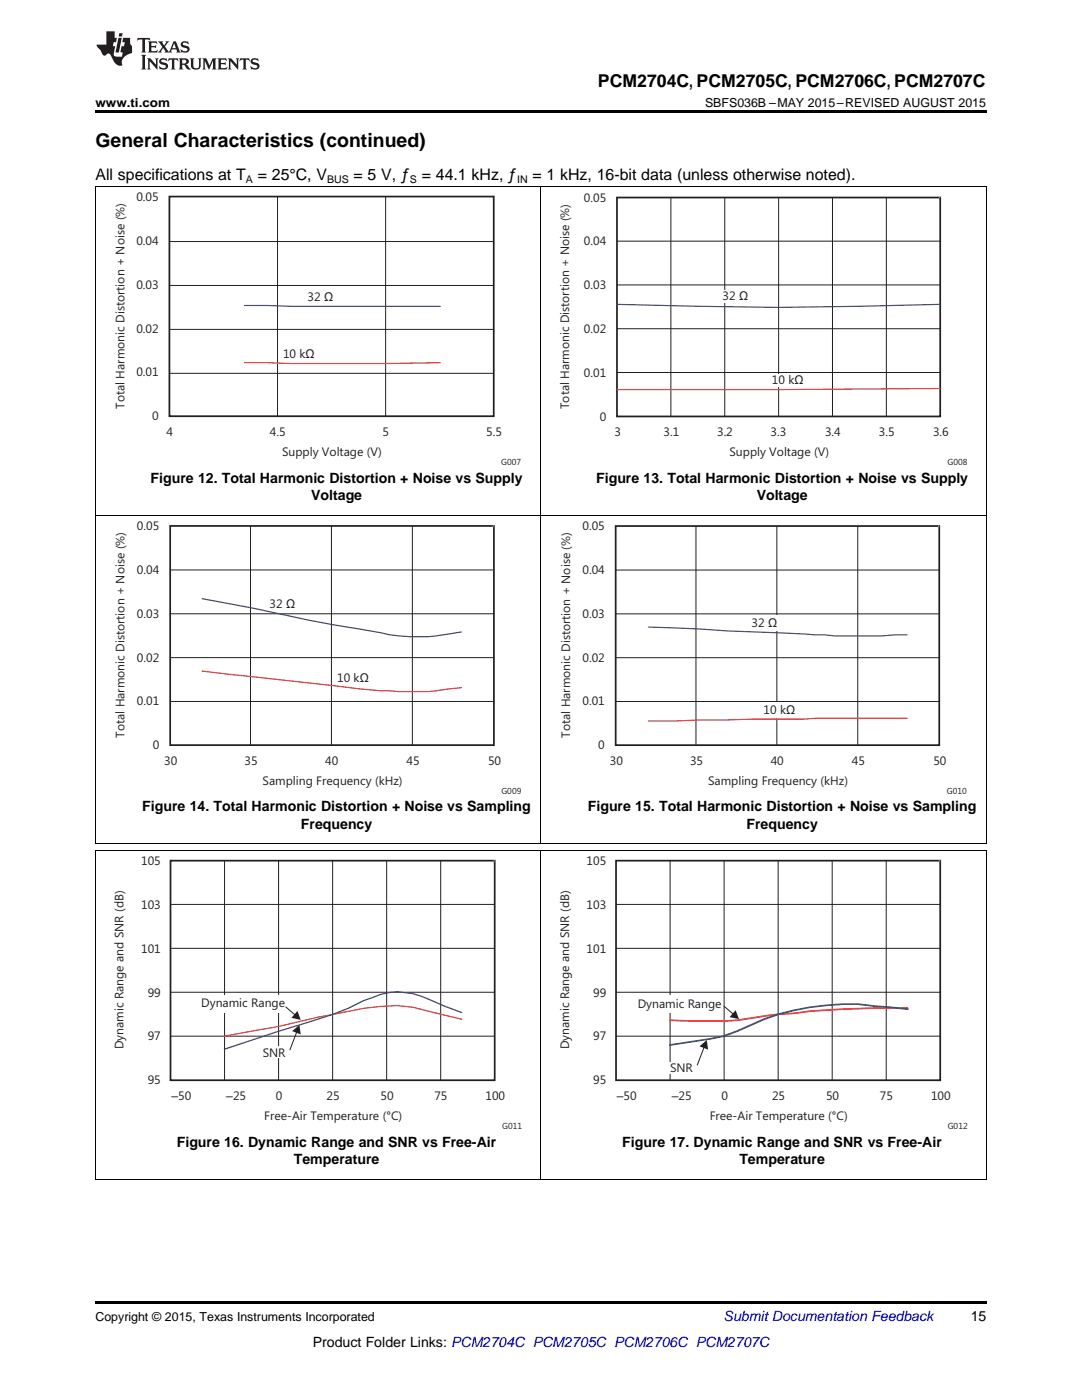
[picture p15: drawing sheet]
<svg xmlns="http://www.w3.org/2000/svg" width="216mm" height="279mm" viewBox="0 0 216 279" stroke-linecap="round" stroke-linejoin="round" font-family="sans-serif">
<defs><g id="words">
<text font-size="3.9" x="19" y="29.3">General Characteristics (continued)</text>
<text font-size="3.5" x="119.3" y="17.3">PCM2704C, PCM2705C, PCM2706C, PCM2707C</text>
<g font-size="3.2">
<text x="19" y="36">All specifications at T</text>
<text x="51.4" y="36">= 25°C, V</text>
<text x="70.6" y="36">= 5 V, ƒ</text>
<text x="84.2" y="36">= 44.1 kHz, ƒ</text>
<text x="106.3" y="36">= 1 kHz, 16-bit data (unless otherwise noted).</text>
</g>
<g font-size="2.8">
<text x="30.1" y="96.3">Figure 12. Total Harmonic Distortion + Noise vs Supply</text>
<text x="62.1" y="99.8">Voltage</text>
<text x="119" y="96.3">Figure 13. Total Harmonic Distortion + Noise vs Supply</text>
<text x="151" y="99.8">Voltage</text>
<text x="28.4" y="161.9">Figure 14. Total Harmonic Distortion + Noise vs Sampling</text>
<text x="117.3" y="161.9">Figure 15. Total Harmonic Distortion + Noise vs Sampling</text>
<text x="60" y="165.5">Frequency</text>
<text x="148.9" y="165.5">Frequency</text>
<text x="35.3" y="228.8">Figure 16. Dynamic Range and SNR vs Free-Air</text>
<text x="58.6" y="232.3">Temperature</text>
<text x="124.2" y="228.8">Figure 17. Dynamic Range and SNR vs Free-Air</text>
<text x="147.5" y="232.3">Temperature</text>
<text x="193.7" y="263.6">15</text>
<text x="62.4" y="268.9">Product Folder Links: PCM2704C PCM2705C PCM2706C PCM2707C</text>
</g>
<text font-size="2.8" fill="#0000c8" x="144.4" y="263.6">Submit Documentation Feedback</text>
<g font-size="2.5">
<text x="19" y="21.4">www.ti.com</text>
<text x="140.7" y="21.4">SBFS036B –MAY 2015–REVISED AUGUST 2015</text>
<text x="19" y="263.6">Copyright © 2015, Texas Instruments Incorporated</text>
</g>
<g font-size="2.4" fill="#231f20">
<text x="27.2" y="40.1">0.05</text>
<text x="116.5" y="40.2">0.05</text>
<text x="27.2" y="48.8">0.04</text>
<text x="116.5" y="49">0.04</text>
<text x="27.2" y="57.6">0.03</text>
<text x="116.5" y="57.7">0.03</text>
<text x="144.2" y="60">32 Ω</text>
<text x="61.4" y="60.1">32 Ω</text>
<text x="27.2" y="66.4">0.02</text>
<text x="56.5" y="71.5">10 kΩ</text>
<text x="116.5" y="66.5">0.02</text>
<text x="27.2" y="75.1">0.01</text>
<text x="116.5" y="75.2">0.01</text>
<text x="154" y="76.7">10 kΩ</text>
<text x="24.8" y="81.6" transform="rotate(-90 24.8 81.6)">Total Harmonic Distortion + Noise (%)</text>
<text x="30.4" y="83.9">0</text>
<text x="113.6" y="81.6" transform="rotate(-90 113.6 81.6)">Total Harmonic Distortion + Noise (%)</text>
<text x="119.7" y="83.9">0</text>
<text x="33.2" y="87">4</text>
<text x="53.8" y="87">4.5</text>
<text x="76.3" y="87">5</text>
<text x="97" y="87">5.5</text>
<text x="122.6" y="87.1">3</text>
<text x="132.4" y="87.1">3.1</text>
<text x="143.1" y="87.1">3.2</text>
<text x="153.8" y="87.1">3.3</text>
<text x="164.6" y="87.1">3.4</text>
<text x="175.4" y="87.1">3.5</text>
<text x="186.2" y="87.1">3.6</text>
<text x="56.3" y="91">Supply Voltage (V)</text>
<text x="145.6" y="91">Supply Voltage (V)</text>
<text x="27.3" y="105.8">0.05</text>
<text x="116.2" y="105.8">0.05</text>
<text x="27.3" y="114.5">0.04</text>
<text x="116.2" y="114.5">0.04</text>
<text x="27.3" y="123.3">0.03</text>
<text x="53.8" y="121.3">32 Ω</text>
<text x="116.2" y="123.3">0.03</text>
<text x="150" y="125.1">32 Ω</text>
<text x="27.3" y="132">0.02</text>
<text x="67.3" y="136.1">10 kΩ</text>
<text x="116.2" y="132">0.02</text>
<text x="27.3" y="140.8">0.01</text>
<text x="116.2" y="140.8">0.01</text>
<text x="152.4" y="142.5">10 kΩ</text>
<text x="24.8" y="147.2" transform="rotate(-90 24.8 147.2)">Total Harmonic Distortion + Noise (%)</text>
<text x="30.5" y="149.5">0</text>
<text x="113.7" y="147.2" transform="rotate(-90 113.7 147.2)">Total Harmonic Distortion + Noise (%)</text>
<text x="119.4" y="149.5">0</text>
<text x="32.8" y="152.7">30</text>
<text x="48.8" y="152.7">35</text>
<text x="64.9" y="152.7">40</text>
<text x="81.1" y="152.6">45</text>
<text x="97.4" y="152.7">50</text>
<text x="121.7" y="152.7">30</text>
<text x="137.7" y="152.7">35</text>
<text x="153.8" y="152.7">40</text>
<text x="170" y="152.6">45</text>
<text x="186.2" y="152.7">50</text>
<text x="52.4" y="156.7">Sampling Frequency (kHz)</text>
<text x="141.3" y="156.7">Sampling Frequency (kHz)</text>
<text x="28.2" y="172.6">105</text>
<text x="117.1" y="172.6">105</text>
<text x="28.2" y="181.4">103</text>
<text x="117.1" y="181.4">103</text>
<text x="28.2" y="190.1">101</text>
<text x="117.1" y="190.1">101</text>
<text x="29.5" y="198.9">99</text>
<text x="40.2" y="201">Dynamic Range</text>
<text x="118.4" y="198.9">99</text>
<text x="127.2" y="201.1">Dynamic Range</text>
<text x="24.7" y="209.4" transform="rotate(-90 24.7 209.4)">Dynamic Range and SNR (dB)</text>
<text x="29.5" y="207.6">97</text>
<text x="113.6" y="209.4" transform="rotate(-90 113.6 209.4)">Dynamic Range and SNR (dB)</text>
<text x="118.4" y="207.6">97</text>
<text x="52.4" y="210.9">SNR</text>
<text x="133.7" y="213.9">SNR</text>
<text x="29.5" y="216.4">95</text>
<text x="34.2" y="219.5">–50</text>
<text x="45.1" y="219.5">–25</text>
<text x="55" y="219.5">0</text>
<text x="65.2" y="219.5">25</text>
<text x="75.9" y="219.5">50</text>
<text x="86.7" y="219.5">75</text>
<text x="96.9" y="219.5">100</text>
<text x="118.4" y="216.4">95</text>
<text x="123.1" y="219.5">–50</text>
<text x="134" y="219.5">–25</text>
<text x="143.9" y="219.5">0</text>
<text x="154.1" y="219.5">25</text>
<text x="164.8" y="219.5">50</text>
<text x="175.6" y="219.5">75</text>
<text x="185.8" y="219.5">100</text>
<text x="52.7" y="223.5">Free-Air Temperature (°C)</text>
<text x="141.6" y="223.5">Free-Air Temperature (°C)</text>
</g>
<g font-size="2.1">
<text x="49.1" y="36.6">A</text>
<text x="65.3" y="36.6">BUS</text>
<text x="81.8" y="36.6">S</text>
<text x="103.2" y="36.6">IN</text>
</g>
<g font-size="1.7" fill="#231f20">
<text x="100" y="92.8">G007</text>
<text x="189.1" y="92.8">G008</text>
<text x="100" y="158.4">G009</text>
<text x="188.9" y="158.4">G010</text>
<text x="100.2" y="225.3">G011</text>
<text x="189.1" y="225.3">G012</text>
</g>
</g></defs>
<path d="M19 259.7h177.8v.5h-177.8z" fill="#000"/>
<path d="M19.1 169.8v65.6M107.9 169.8v65.6M196.8 169.8v65.6M19 235.3h177.8" fill="none" stroke="#000" stroke-width=".2"/>
<path d="M34 171.8h64.7v43.8h-64.7z" fill="none" stroke="#231f20" stroke-width=".35"/>
<path d="M44.8 171.8v43.8M55.6 171.8v43.8M66.4 171.8v43.8M77.2 171.8v43.8M87.9 171.8v43.8M34 180.5h64.7M34 189.3h64.7M34 198h64.7M34 206.8h64.7" fill="none" stroke="#231f20" stroke-width=".2"/>
<path d="M98.5 171.8h.1" fill="none" stroke="#fff" stroke-width=".2"/>
<g fill="#fff">
<path d="M39.9 198.6h17.1v3.5h-17.1z" fill-rule="evenodd"/>
<path d="M51.4 208.9h6.4v2.3h-6.4z" fill-rule="evenodd"/>
</g>
<path d="M92.1 203.4l-9.7-2.4-3.1-.3-3.4 .1-3.3 .4a216.5 216.5 0 0 0-16.9 3.6l-10.9 2" fill="none" stroke="#f13338" stroke-width=".29"/>
<path d="M92.1 202.1l-3.3-1.3a23.4 23.4 0 0 0-9.5-2.9l-1.6 .2a35.2 35.2 0 0 0-8.2 3.1 159.9 159.9 0 0 1-13.8 4.6l-10.9 3.6" fill="none" stroke="#234295" stroke-width=".29"/>
<path d="M57 201l1.9 1.5" fill="none" stroke="#231f20" stroke-width=".2"/>
<path d="M59.3 201.7l.7 1.8-1.9-.4z" fill="#231f20"/>
<path d="M59.2 206l-1.4 3.5" fill="none" stroke="#231f20" stroke-width=".2"/>
<path d="M58.3 205.8l1.4-1.2 .3 1.8z" fill="#231f20"/>
<path d="M122.9 171.8h64.7v43.8h-64.7z" fill="none" stroke="#231f20" stroke-width=".35"/>
<path d="M133.7 171.8v43.8M144.5 171.8v43.8M155.3 171.8v43.8M166.1 171.8v43.8M176.8 171.8v43.8M122.9 180.5h64.7M122.9 189.3h64.7M122.9 198h64.7M122.9 206.8h64.7" fill="none" stroke="#231f20" stroke-width=".2"/>
<path d="M187.4 171.8h.1" fill="none" stroke="#fff" stroke-width=".2"/>
<g fill="#fff">
<path d="M127 198.7h17.1v3.5h-17.1z" fill-rule="evenodd"/>
<path d="M132.7 211.9h6.4v2.3h-6.4z" fill-rule="evenodd"/>
</g>
<path d="M144.5 200.8l1.8 1.6" fill="none" stroke="#231f20" stroke-width=".2"/>
<path d="M146.8 201.6l.6 1.8-1.8-.4z" fill="#231f20"/>
<path d="M140.5 209l-1.4 3.6" fill="none" stroke="#231f20" stroke-width=".2"/>
<path d="M139.6 208.8l1.4-1.2 .3 1.9z" fill="#231f20"/>
<path d="M181.1 201.2h-6.6l-12.9 .6-3.1 .4-3.2 .2-8.2 1.2-2.7 .2-10.7-.2" fill="none" stroke="#f13338" stroke-width=".4"/>
<path d="M181.1 201.4l-6.6-.6a43.6 43.6 0 0 0-16 .8l-3.2 .8-2.8 1-5.4 2.4-2.7 1-2.7 .5-8 1.3" fill="none" stroke="#234295" stroke-width=".4"/>
<path d="M19.1 102.9v65.6M107.9 102.9v65.6M196.8 102.9v65.6M19 169.7h177.8M19 168.4h177.8" fill="none" stroke="#000" stroke-width=".2"/>
<g fill="none" stroke="#231f20" stroke-width=".2">
<path d="M33.9 113.7h64.6M50 104.9v43.8M66.1 104.9v43.8M82.3 104.9v43.8M122.8 113.8h64.6M138.9 105v43.7M155 105v43.7M171.2 105v43.7M33.9 140h64.6M33.9 131.2h64.6M33.9 122.5h64.6M122.8 131.3h64.6"/>
<path d="M122.8 122.5h64.6M122.8 140h64.6"/>
</g>
<path d="M34 105h64.6v43.7h-64.6zM122.9 105h64.5v43.7h-64.5z" fill="none" stroke="#231f20" stroke-width=".35"/>
<path d="M98.4 105h.1M187.3 105h.1" fill="none" stroke="#fff" stroke-width=".2"/>
<path d="M40.4 119.5l10.3 1.9a346.3 346.3 0 0 0 25.3 4.9 35.7 35.7 0 0 0 16-.2" fill="none" stroke="#234295" stroke-width=".29"/>
<path d="M40.4 133.9l26.4 3a104.1 104.1 0 0 0 18.7 1.1l6.5-.7" fill="none" stroke="#f13338" stroke-width=".29"/>
<g fill="#fff">
<path d="M152.3 140.2h6.3v3h-6.3z" fill-rule="evenodd"/>
<path d="M149.3 122.8h6.3v3h-6.3z" fill-rule="evenodd"/>
</g>
<path d="M48.8 61l9.2 .1h29.8M123.2 60.7a851.7 851.7 0 0 0 64.3 0M129.4 125.1l35.2 1.6 1.9 .2h9.4l2.7-.2h2.4" fill="none" stroke="#234295" stroke-width=".29"/>
<path d="M48.8 72.4a819.8 819.8 0 0 0 39 0M187.5 77.5l-32.1 .3h-32.2M181 143.3h-18.4l-2.1 .2h-10.1l-21 .4" fill="none" stroke="#f13338" stroke-width=".29"/>
<path d="M19.1 37.3v65.6M107.9 37.3v65.6M196.8 37.3v65.6M19 102.8h177.8" fill="none" stroke="#000" stroke-width=".2"/>
<path d="M33.8 39.2h64.7v43.9h-64.7zM123.1 39.4h64.5v43.7h-64.5z" fill="none" stroke="#231f20" stroke-width=".35"/>
<g fill="none" stroke="#231f20" stroke-width=".2">
<path d="M55.4 39.3v43.8M76.9 39.3v43.8M133.9 39.4v43.7M144.6 39.4v43.7M155.4 39.4v43.7M166.1 39.4v43.7M176.9 39.4v43.7M33.8 57h64.7M33.8 48.2h64.7M123.1 48.1h64.5M123.1 56.9h64.5M33.8 74.5h64.7"/>
<path d="M33.8 65.7h64.7M123.1 65.6h64.5M123.1 74.3h64.5"/>
</g>
<path d="M187.4 39.5h.1" fill="none" stroke="#fff" stroke-width=".2"/>
<g fill="#fff">
<path d="M153.6 74.6h7v2.5h-7z" fill-rule="evenodd"/>
<path d="M143.2 57.9h7v2.5h-7z" fill-rule="evenodd"/>
</g>
<path d="M19 37.2h177.8" fill="none" stroke="#000" stroke-width=".2"/>
<path d="M19 22h177.8v.5h-177.8z" fill="#000"/>
<g fill="#231f20">
<path d="M27.5 7.6l-.1 .5 .4-.2h.6v.1v2.1l-.2 .4h1l-.3-.4v-2.1l.1-.1h.5l.5 .2-.2-.5zM29.5 8.3l.2 .3v1.5l-.2 .4h1.8l.2-.6a1.04 1.04 0 0 1-1.3 .2v-.7h.6l.3 .2v-.6l-.3 .2h-.6v-.6l.8-.1 .4 .3-.2-.5zM31.5 8.3l.9 1.1-.9 1.1h.8l-.2-.2 .5-.7 .4 .7-.2 .2h1.5l-.1-.2 .1-.4h.9l.1 .4-.2 .2h1l-.3-.3-.7-1.9h-.5l-.9 2-.8-1 .9-1h-.8l.1 .3-.3 .5-.4-.6 .2-.2zM34.7 8.6l.4 1h-.7zM36.3 8.4a.63 .63 0 0 0-.2 .7 .63 .63 0 0 0 .6 .4l.6 .2 .1 .2a.75 .75 0 0 1-.7 .4 .75 .75 0 0 1-.6-.5l.1 .7 .1-.1a1.11 1.11 0 0 0 1.5-.6 1.13 1.13 0 0 0-1.2-.8l-.1-.4a1.04 1.04 0 0 1 1.2 .2l-.2-.5-.1 .1-.5-.2zM28.2 10.9l.2 .4v2.2l-.2 .4h1l-.3-.4v-2.2l.3-.4zM29.3 11.6l.3 .4v1.5l-.3 .4h.8l-.2-.4v-1.3l1.5 1.7v-1.9l.2-.4h-.7l.2 .4v.9l-1.1-1.3zM32 11.8a.62 .62 0 0 0-.2 .7 .62 .62 0 0 0 .6 .4l.6 .1 .1 .3a.76 .76 0 0 1-.7 .3 .76 .76 0 0 1-.6-.4l.1 .7 .1-.1a1.11 1.11 0 0 0 1.5-.6 1.13 1.13 0 0 0-1.2-.8l-.1-.4a1.04 1.04 0 0 1 1.2 .2l-.2-.6-.1 .1-.5-.1zM33.7 11.6l-.2 .6a.61 .61 0 0 1 .8-.3v1.6l-.2 .4h.9l-.2-.4v-1.6a.63 .63 0 0 1 .8 .3l-.2-.6zM35.6 11.6l.3 .4v1.5l-.3 .4h1l-.2-.2v-.8l.5 .2a.76 .76 0 0 0 1.2 .7l-1-1a.58 .58 0 0 0 .6-.5 .58 .58 0 0 0-.5-.6zM36.4 11.9h.1a.45 .45 0 0 1 .5 .1 .45 .45 0 0 1 .1 .5l-.7 .2zM37.9 11.6l.2 .2a2.17 2.17 0 0 0 .3 1.9 .99 .99 0 0 0 1.6-.6v-1.1l.2-.4h-.7l.2 .2a1.92 1.92 0 0 1-.2 1.8 .6 .6 0 0 1-.9-.5v-1.1l.2-.4zM40.4 11.6l.2 .4v1.5l-.2 .4h.7l-.2-.4v-1.4l.8 1.8 .8-1.8v1.4l-.2 .4h.9l-.2-.4v-1.5l.2-.4h-.8l-.6 1.5-.6-1.5zM43.4 11.6l.2 .4v1.5l-.2 .4h1.8l.2-.6a1.04 1.04 0 0 1-1.3 .1v-.6h.5l.4 .2v-.6l-.4 .2h-.5v-.7h.8l.3 .3-.1-.6zM45.5 11.6l.2 .4v1.5l-.2 .4h.7l-.2-.4v-1.3l1.5 1.7v-1.9l.2-.4h-.7l.2 .4v.9l-1.1-1.3zM47.9 11.6l-.1 .6a.61 .61 0 0 1 .8-.3v1.6l-.3 .4h1l-.3-.4 .1-1.6a.63 .63 0 0 1 .7 .3l-.1-.6zM50.2 11.8a.62 .62 0 0 0-.2 .7 .62 .62 0 0 0 .6 .4l.6 .1 .2 .3a.76 .76 0 0 1-.8 .3 .76 .76 0 0 1-.6-.4l.1 .7 .2-.1a1.11 1.11 0 0 0 1.5-.6 1.13 1.13 0 0 0-1.3-.8l-.1-.4a1.04 1.04 0 0 1 1.2 .2l-.1-.6-.2 .1-.5-.1z"/>
<path d="M21.2 6.3v2.6h-1.9l.1 .4 .7 .9a.91 .91 0 0 0 1 .8 .56 .56 0 0 1 .5-.3 .56 .56 0 0 1 .5 .3l.4 .8a1.53 1.53 0 0 0 1.9 1.2 1.54 1.54 0 0 1 1-2.1l.9-.3v-1.4a1.52 1.52 0 0 1-.3-1.6h-1.4l-.2 .8h.5l-.2 .8h-.4l-.2 1v.2l.4 .1-.2 .8a1.93 1.93 0 0 1-1.6-.3l.3-1.8h-.5l.2-.8h.4l.2-.8h-.4v-1.3zM23.6 7.6l-.6 2.9h.7l.6-2.9zM23.8 6.6l-.1 .7h.6l.2-.7z"/>
</g>
<use href="#words"/>
</svg>
